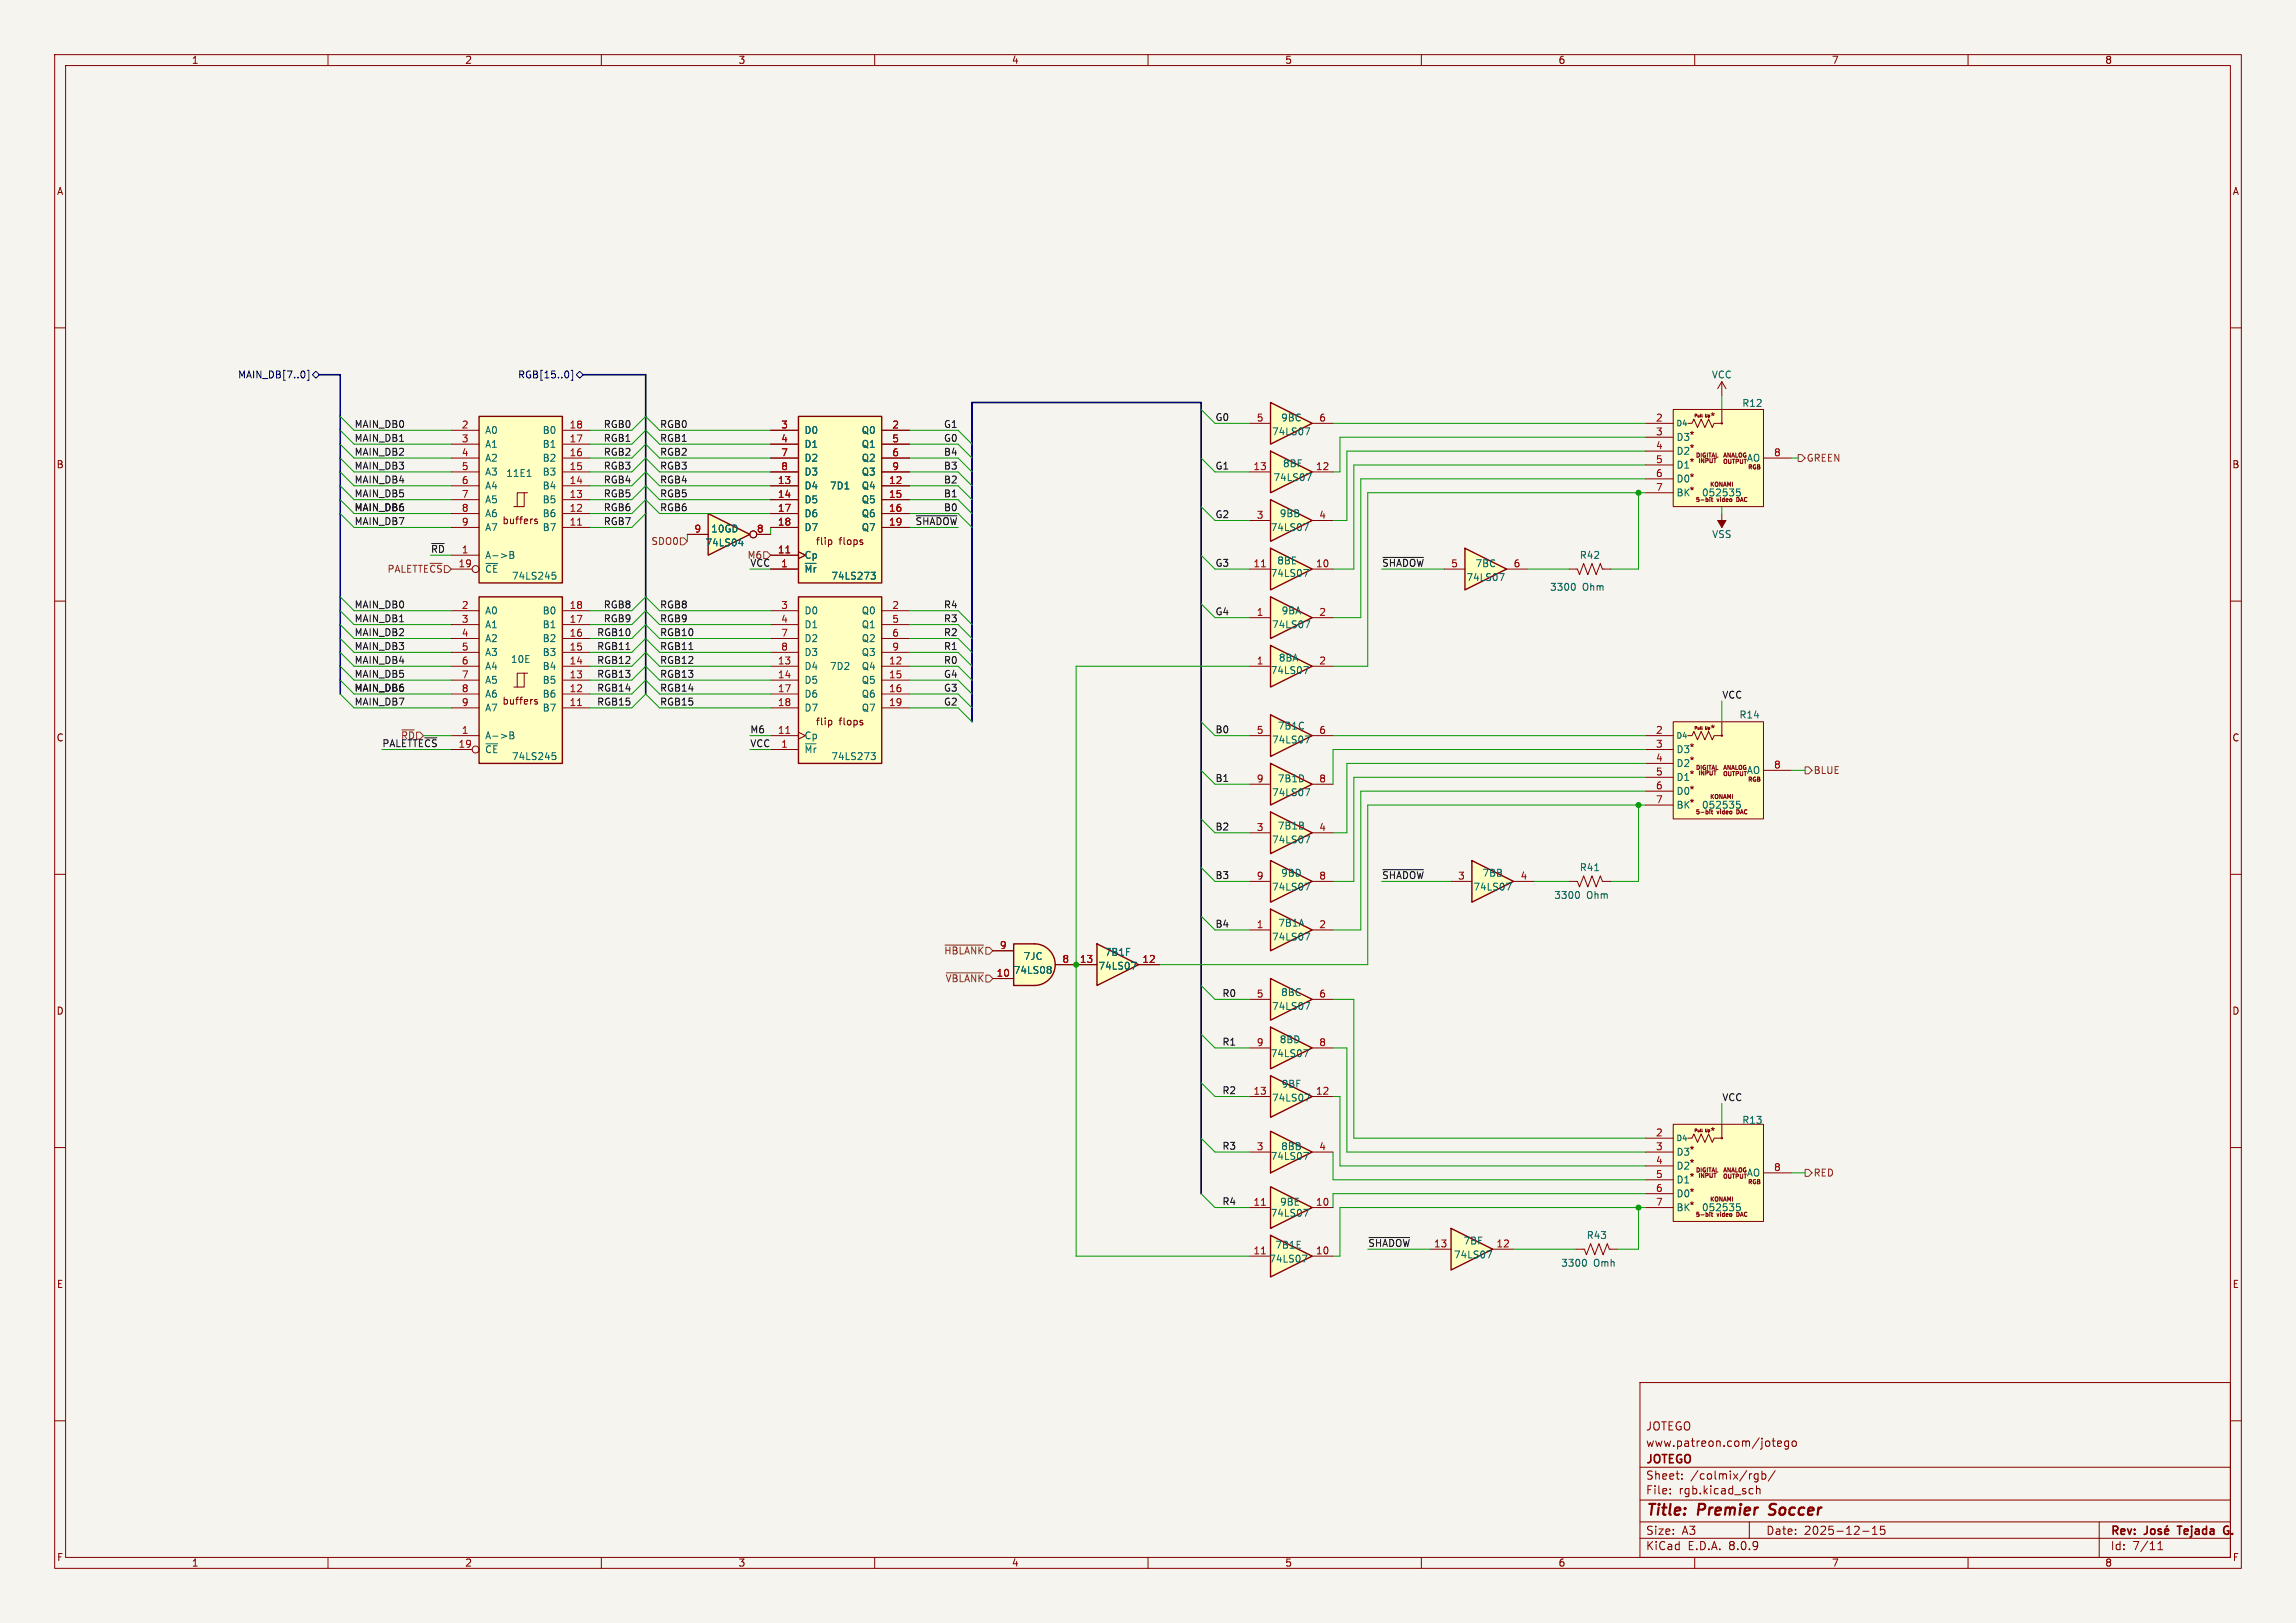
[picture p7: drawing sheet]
<svg xmlns="http://www.w3.org/2000/svg" width="420mm" height="297mm" viewBox="0 0 420 297" stroke-linecap="round" stroke-linejoin="round" font-family="sans-serif">
<defs><g id="words">
<g font-size="2.8" fill="#840000">
<text x="301" y="277.9">Title:</text>
<text x="310.6" y="277.9">Premier</text>
<text x="324.5" y="277.9">Soccer</text>
</g>
<g font-size="2.1" fill="#840000">
<text x="301" y="262">JOTEGO</text>
<text x="301" y="268.2">JOTEGO</text>
<text x="301" y="265">www.patreon.com/jotego</text>
<text x="301" y="273.7">File:</text>
<text x="301" y="271">Sheet:</text>
<text x="307.1" y="273.7">rgb.kicad_sch</text>
<text x="309.2" y="271">/colmix/rgb/</text>
<text x="301" y="281.1">Size:</text>
<text x="307.6" y="281.1">A3</text>
<text x="323" y="281.1">Date:</text>
<text x="330" y="281.1">2025-12-15</text>
<text x="386" y="281.3">Rev:</text>
<text x="399.1" y="281.3">Tejada</text>
<text x="408.1" y="281.3">G.</text>
<text x="301" y="283.9">KiCad</text>
<text x="308.7" y="283.9">E.D.A.</text>
<text x="316.3" y="283.9">8.0.9</text>
<text x="386" y="283.9">Id:</text>
<text x="390.1" y="283.9">7/11</text>
</g>
<g font-size="1.8" fill="#840000">
<text x="35" y="11.9">1</text>
<text x="85" y="11.9">2</text>
<text x="135" y="11.9">3</text>
<text x="185" y="11.9">4</text>
<text x="235" y="11.9">5</text>
<text x="285" y="11.9">6</text>
<text x="335" y="11.9">7</text>
<text x="385" y="11.9">8</text>
<text x="10.3" y="35.9">A</text>
<text x="408.3" y="35.9">A</text>
<text x="312.7" y="77.1">*</text>
<text x="10.3" y="85.9">B</text>
<text x="408.2" y="85.9">B</text>
<text x="91.8" y="96.1">buffers</text>
<text x="149.1" y="99.9">flip</text>
<text x="153.5" y="99.9">flops</text>
<text x="91.8" y="129.1">buffers</text>
<text x="10.3" y="135.9">C</text>
<text x="149.1" y="133">flip</text>
<text x="153.5" y="133">flops</text>
<text x="312.7" y="134.2">*</text>
<text x="408.2" y="135.9">C</text>
<text x="10.3" y="185.9">D</text>
<text x="408.2" y="185.9">D</text>
<text x="312.7" y="207.9">*</text>
<text x="10.3" y="235.9">E</text>
<text x="408.3" y="235.9">E</text>
<text x="10.3" y="285.9">F</text>
<text x="35" y="286.9">1</text>
<text x="85" y="286.9">2</text>
<text x="135" y="286.9">3</text>
<text x="185" y="286.9">4</text>
<text x="235" y="286.9">5</text>
<text x="285" y="286.9">6</text>
<text x="335" y="286.9">7</text>
<text x="385" y="286.9">8</text>
<text x="408.3" y="285.9">F</text>
</g>
<g font-size="1.8" fill="#000084">
<text x="43.5" y="69.4">MAIN_DB[7..0]</text>
<text x="94.7" y="69.4">RGB[15..0]</text>
</g>
<g font-size="1.8" fill="#006464">
<text x="313" y="69.4">VCC</text>
<text x="234.2" y="77.3">9BC</text>
<text x="318.6" y="74.7">R12</text>
<text x="88.6" y="79.6">A0</text>
<text x="88.6" y="82.1">A1</text>
<text x="99.2" y="82.1">B1</text>
<text x="99.2" y="79.6">B0</text>
<text x="147.1" y="79.6">D0</text>
<text x="147.1" y="82.1">D1</text>
<text x="157.5" y="79.6">Q0</text>
<text x="157.5" y="82.1">Q1</text>
<text x="232.6" y="79.9">74LS07</text>
<text x="306.6" y="80.9">D3*</text>
<text x="306.6" y="83.4">D2</text>
<text x="308.9" y="82.9">*</text>
<text x="88.6" y="84.7">A2</text>
<text x="88.6" y="87.2">A3</text>
<text x="88.6" y="89.8">A4</text>
<text x="92.5" y="87.5">11E1</text>
<text x="99.2" y="89.8">B4</text>
<text x="99.2" y="87.2">B3</text>
<text x="99.2" y="84.7">B2</text>
<text x="147.1" y="89.8">D4</text>
<text x="147.1" y="84.7">D2</text>
<text x="147.1" y="87.2">D3</text>
<text x="151.7" y="89.8">7D1</text>
<text x="157.5" y="89.8">Q4</text>
<text x="157.5" y="84.7">Q2</text>
<text x="157.5" y="87.2">Q3</text>
<text x="232.8" y="88.2">74LS07</text>
<text x="234.6" y="85.7">8BF</text>
<text x="306.6" y="86">D1</text>
<text x="306.6" y="88.5">D0*</text>
<text x="308.9" y="85.5">*</text>
<text x="319.4" y="84.7">AO</text>
<text x="88.6" y="92.3">A5</text>
<text x="88.6" y="94.8">A6</text>
<text x="99.2" y="94.8">B6</text>
<text x="99.2" y="92.3">B5</text>
<text x="147.1" y="92.3">D5</text>
<text x="147.1" y="94.8">D6</text>
<text x="157.5" y="92.3">Q5</text>
<text x="157.5" y="94.8">Q6</text>
<text x="234" y="94.8">9BB</text>
<text x="306.6" y="91">BK*</text>
<text x="311.2" y="91">052535</text>
<text x="88.6" y="97.4">A7</text>
<text x="99.2" y="97.4">B7</text>
<text x="128.9" y="100.2">74LS04</text>
<text x="130" y="97.6">10GD</text>
<text x="147.1" y="97.4">D7</text>
<text x="157.5" y="97.4">Q7</text>
<text x="232.3" y="97.4">74LS07</text>
<text x="313.1" y="98.7">VSS</text>
<text x="88.6" y="102.5">A-&gt;B</text>
<text x="88.6" y="105">~{CE}</text>
<text x="93.5" y="106.3">74LS245</text>
<text x="147.1" y="105">~{Mr}</text>
<text x="147.1" y="102.5">Cp</text>
<text x="152" y="106.3">74LS273</text>
<text x="232.3" y="105.8">74LS07</text>
<text x="233.5" y="103.5">8BE</text>
<text x="268.1" y="106.5">74LS07</text>
<text x="269.8" y="104">7BC</text>
<text x="288.9" y="102.5">R42</text>
<text x="88.6" y="112.6">A0</text>
<text x="99.2" y="112.6">B0</text>
<text x="147.1" y="112.6">D0</text>
<text x="157.5" y="112.6">Q0</text>
<text x="234.3" y="112.6">9BA</text>
<text x="283.5" y="108.3">3300</text>
<text x="289.5" y="108.3">Ohm</text>
<text x="88.6" y="115.2">A1</text>
<text x="88.6" y="117.7">A2</text>
<text x="99.2" y="117.7">B2</text>
<text x="99.2" y="115.2">B1</text>
<text x="147.1" y="115.2">D1</text>
<text x="147.1" y="117.7">D2</text>
<text x="157.5" y="115.2">Q1</text>
<text x="157.5" y="117.7">Q2</text>
<text x="232.6" y="115.2">74LS07</text>
<text x="88.6" y="120.2">A3</text>
<text x="88.6" y="122.8">A4</text>
<text x="88.6" y="125.3">A5</text>
<text x="93.4" y="121.5">10E</text>
<text x="99.2" y="125.3">B5</text>
<text x="99.2" y="122.8">B4</text>
<text x="99.2" y="120.2">B3</text>
<text x="147.1" y="122.8">D4</text>
<text x="147.1" y="125.3">D5</text>
<text x="147.1" y="120.2">D3</text>
<text x="151.7" y="122.8">7D2</text>
<text x="157.5" y="122.8">Q4</text>
<text x="157.5" y="125.3">Q5</text>
<text x="157.5" y="120.2">Q3</text>
<text x="232.3" y="123.5">74LS07</text>
<text x="233.8" y="121.3">8BA</text>
<text x="88.6" y="127.9">A6</text>
<text x="88.6" y="130.4">A7</text>
<text x="99.2" y="130.4">B7</text>
<text x="99.2" y="127.9">B6</text>
<text x="147.1" y="127.9">D6</text>
<text x="147.1" y="130.4">D7</text>
<text x="157.5" y="127.9">Q6</text>
<text x="157.5" y="130.4">Q7</text>
<text x="318.1" y="131.7">R14</text>
<text x="88.6" y="135.5">A-&gt;B</text>
<text x="147.1" y="135.5">Cp</text>
<text x="232.6" y="136.2">74LS07</text>
<text x="233.6" y="133.7">7B1C</text>
<text x="88.6" y="138">~{CE}</text>
<text x="93.5" y="139.3">74LS245</text>
<text x="147.1" y="138">~{Mr}</text>
<text x="152" y="139.3">74LS273</text>
<text x="233.6" y="143.4">7B1D</text>
<text x="306.6" y="138">D3*</text>
<text x="306.6" y="140.6">D2</text>
<text x="306.6" y="143.1">D1</text>
<text x="308.9" y="142.6">*</text>
<text x="308.9" y="140.1">*</text>
<text x="319.4" y="141.8">AO</text>
<text x="232.6" y="145.9">74LS07</text>
<text x="306.6" y="145.6">D0*</text>
<text x="306.6" y="148.2">BK*</text>
<text x="311.2" y="148.2">052535</text>
<text x="232.6" y="154.5">74LS07</text>
<text x="233.6" y="152">7B1B</text>
<text x="234.2" y="160.6">9BD</text>
<text x="271.1" y="160.6">7BB</text>
<text x="288.9" y="159.6">R41</text>
<text x="232.6" y="163.2">74LS07</text>
<text x="269.4" y="163.2">74LS07</text>
<text x="284.2" y="164.7">3300</text>
<text x="290.2" y="164.7">Ohm</text>
<text x="232.6" y="172.3">74LS07</text>
<text x="233.7" y="169.8">7B1A</text>
<text x="185.3" y="178.4">74LS08</text>
<text x="187.2" y="175.9">7JC</text>
<text x="200.8" y="177.6">74LS07</text>
<text x="202" y="175.1">7B1F</text>
<text x="232.6" y="185">74LS07</text>
<text x="234.2" y="182.5">8BC</text>
<text x="234" y="191.1">8BD</text>
<text x="232.3" y="193.6">74LS07</text>
<text x="232.6" y="201.8">74LS07</text>
<text x="234.3" y="199.2">9BF</text>
<text x="318.6" y="205.8">R13</text>
<text x="232.3" y="212.4">74LS07</text>
<text x="234.2" y="210.7">8BB</text>
<text x="306.6" y="211.7">D3*</text>
<text x="306.6" y="214.2">D2</text>
<text x="308.9" y="213.7">*</text>
<text x="319.4" y="215.5">AO</text>
<text x="234.1" y="220.8">9BE</text>
<text x="306.6" y="216.8">D1</text>
<text x="306.6" y="219.3">D0*</text>
<text x="306.6" y="221.8">BK*</text>
<text x="308.9" y="216.3">*</text>
<text x="311.2" y="221.8">052535</text>
<text x="232.3" y="222.9">74LS07</text>
<text x="267.6" y="227.9">7BF</text>
<text x="290.2" y="226.9">R43</text>
<text x="232.1" y="231.2">74LS07</text>
<text x="233.2" y="228.7">7B1E</text>
<text x="265.9" y="230.5">74LS07</text>
<text x="285.5" y="232">3300</text>
<text x="291.5" y="232">Omh</text>
</g>
<g font-size="1.8" fill="#0f0f0f">
<text x="222.2" y="77.1">G0</text>
<text x="64.8" y="83.5">MAIN_DB2</text>
<text x="64.8" y="78.4">MAIN_DB0</text>
<text x="64.8" y="80.9">MAIN_DB1</text>
<text x="110.3" y="78.4">RGB0</text>
<text x="110.3" y="83.5">RGB2</text>
<text x="110.3" y="80.9">RGB1</text>
<text x="120.6" y="83.5">RGB2</text>
<text x="120.6" y="80.9">RGB1</text>
<text x="120.6" y="78.4">RGB0</text>
<text x="172.6" y="83.5">B4</text>
<text x="172.6" y="78.4">G1</text>
<text x="172.6" y="80.9">G0</text>
<text x="64.8" y="86">MAIN_DB3</text>
<text x="64.8" y="88.6">MAIN_DB4</text>
<text x="110.3" y="88.6">RGB4</text>
<text x="110.3" y="86">RGB3</text>
<text x="120.6" y="86">RGB3</text>
<text x="120.6" y="88.6">RGB4</text>
<text x="172.6" y="86">B3</text>
<text x="172.6" y="88.6">B2</text>
<text x="222.2" y="86">G1</text>
<text x="64.8" y="91.1">MAIN_DB5</text>
<text x="64.8" y="93.6">MAIN_DB6</text>
<text x="110.3" y="91.1">RGB5</text>
<text x="110.3" y="93.6">RGB6</text>
<text x="120.6" y="91.1">RGB5</text>
<text x="120.6" y="93.6">RGB6</text>
<text x="172.6" y="93.6">B0</text>
<text x="172.6" y="91.1">B1</text>
<text x="222.2" y="94.9">G2</text>
<text x="64.8" y="96.2">MAIN_DB7</text>
<text x="78.7" y="101.3">~{RD} 1</text>
<text x="110.3" y="96.2">RGB7</text>
<text x="167.4" y="96.2">~{SHADOW}</text>
<text x="136.6" y="102.5">M6</text>
<text x="137.2" y="103.8">VCC</text>
<text x="222.2" y="103.8">G3</text>
<text x="252.7" y="103.8">~{SHADOW}</text>
<text x="64.8" y="111.4">MAIN_DB0</text>
<text x="64.8" y="114">MAIN_DB1</text>
<text x="110.3" y="111.4">RGB8</text>
<text x="110.3" y="114">RGB9</text>
<text x="120.6" y="111.4">RGB8</text>
<text x="120.6" y="114">RGB9</text>
<text x="172.6" y="111.4">R4</text>
<text x="172.6" y="114">R3</text>
<text x="222.2" y="112.7">G4</text>
<text x="64.8" y="119">MAIN_DB3</text>
<text x="64.8" y="116.5">MAIN_DB2</text>
<text x="109.1" y="116.5">RGB10</text>
<text x="109.1" y="119">RGB11</text>
<text x="120.6" y="119">RGB11</text>
<text x="120.6" y="116.5">RGB10</text>
<text x="172.6" y="116.5">R2</text>
<text x="172.6" y="119">R1</text>
<text x="64.8" y="121.6">MAIN_DB4</text>
<text x="64.8" y="124.1">MAIN_DB5</text>
<text x="109.1" y="121.6">RGB12</text>
<text x="109.1" y="124.1">RGB13</text>
<text x="120.6" y="124.1">RGB13</text>
<text x="120.6" y="121.6">RGB12</text>
<text x="172.6" y="124.1">G4</text>
<text x="172.6" y="121.6">R0</text>
<text x="64.8" y="129.2">MAIN_DB7</text>
<text x="64.8" y="126.7">MAIN_DB6</text>
<text x="109.1" y="129.2">RGB15</text>
<text x="109.1" y="126.7">RGB14</text>
<text x="120.6" y="126.7">RGB14</text>
<text x="120.6" y="129.2">RGB15</text>
<text x="172.6" y="126.7">G3</text>
<text x="172.6" y="129.2">G2</text>
<text x="315" y="127.9">VCC</text>
<text x="69.8" y="136.8">PALETTE~{CS}</text>
<text x="73.3" y="135.5">~{RD}</text>
<text x="137.2" y="136.8">VCC</text>
<text x="137.2" y="134.3">M6</text>
<text x="222.2" y="134.3">B0</text>
<text x="222.2" y="143.2">B1</text>
<text x="222.2" y="152.1">B2</text>
<text x="222.2" y="160.9">B3</text>
<text x="252.7" y="160.9">~{SHADOW}</text>
<text x="222.2" y="169.8">B4</text>
<text x="223.5" y="182.5">R0</text>
<text x="223.5" y="191.4">R1</text>
<text x="223.5" y="200.3">R2</text>
<text x="315" y="201.6">VCC</text>
<text x="223.5" y="210.5">R3</text>
<text x="223.5" y="220.6">R4</text>
<text x="250.2" y="228.3">~{SHADOW}</text>
</g>
<g font-size="1.8" fill="#a90000">
<text x="229.8" y="77.2">5</text>
<text x="241.2" y="77.2">6</text>
<text x="302.8" y="77.2">2</text>
<text x="84.4" y="78.5">2</text>
<text x="84.4" y="81">3</text>
<text x="84.4" y="83.6">4</text>
<text x="104.1" y="83.6">16</text>
<text x="104.1" y="81">17</text>
<text x="104.1" y="78.5">18</text>
<text x="142.8" y="78.5">3</text>
<text x="142.8" y="81">4</text>
<text x="142.8" y="83.6">7</text>
<text x="163.1" y="78.5">2</text>
<text x="163.1" y="81">5</text>
<text x="163.1" y="83.6">6</text>
<text x="302.8" y="79.8">3</text>
<text x="302.8" y="82.3">4</text>
<text x="324.4" y="83.6">8</text>
<text x="84.4" y="86.1">5</text>
<text x="84.4" y="88.6">6</text>
<text x="104.1" y="88.6">14</text>
<text x="104.1" y="86.1">15</text>
<text x="142.2" y="88.6">13</text>
<text x="142.8" y="86.1">8</text>
<text x="162.5" y="88.6">12</text>
<text x="163.1" y="86.1">9</text>
<text x="229.2" y="86.1">13</text>
<text x="240.6" y="86.1">12</text>
<text x="302.8" y="84.8">5</text>
<text x="302.8" y="87.4">6</text>
<text x="302.8" y="89.9">7</text>
<text x="84.4" y="91.2">7</text>
<text x="84.4" y="93.7">8</text>
<text x="104.1" y="93.7">12</text>
<text x="104.1" y="91.2">13</text>
<text x="142.2" y="91.2">14</text>
<text x="142.2" y="93.7">17</text>
<text x="162.5" y="91.2">15</text>
<text x="162.5" y="93.7">16</text>
<text x="229.8" y="95">3</text>
<text x="241.2" y="95">4</text>
<text x="84.4" y="96.3">9</text>
<text x="104.1" y="96.3">11</text>
<text x="126.9" y="97.5">9</text>
<text x="138.4" y="97.5">8</text>
<text x="142.2" y="101.3">11</text>
<text x="142.2" y="96.3">18</text>
<text x="162.5" y="96.3">19</text>
<text x="83.8" y="103.9">19</text>
<text x="142.8" y="103.9">1</text>
<text x="229.2" y="103.9">11</text>
<text x="240.6" y="103.9">10</text>
<text x="265.4" y="103.9">5</text>
<text x="276.8" y="103.9">6</text>
<text x="84.4" y="111.5">2</text>
<text x="104.1" y="111.5">18</text>
<text x="142.8" y="111.5">3</text>
<text x="163.1" y="111.5">2</text>
<text x="229.8" y="112.8">1</text>
<text x="241.2" y="112.8">2</text>
<text x="84.4" y="114">3</text>
<text x="84.4" y="116.6">4</text>
<text x="84.4" y="119.1">5</text>
<text x="104.1" y="119.1">15</text>
<text x="104.1" y="116.6">16</text>
<text x="104.1" y="114">17</text>
<text x="142.8" y="114">4</text>
<text x="142.8" y="116.6">7</text>
<text x="142.8" y="119.1">8</text>
<text x="163.1" y="114">5</text>
<text x="163.1" y="116.6">6</text>
<text x="163.1" y="119.1">9</text>
<text x="84.4" y="121.7">6</text>
<text x="84.4" y="124.2">7</text>
<text x="104.1" y="124.2">13</text>
<text x="104.1" y="121.7">14</text>
<text x="142.2" y="121.7">13</text>
<text x="142.2" y="124.2">14</text>
<text x="162.5" y="121.7">12</text>
<text x="162.5" y="124.2">15</text>
<text x="229.8" y="121.7">1</text>
<text x="241.2" y="121.7">2</text>
<text x="84.4" y="126.7">8</text>
<text x="84.4" y="129.3">9</text>
<text x="104.1" y="129.3">11</text>
<text x="104.1" y="126.7">12</text>
<text x="142.2" y="126.7">17</text>
<text x="142.2" y="129.3">18</text>
<text x="162.5" y="126.7">16</text>
<text x="162.5" y="129.3">19</text>
<text x="83.8" y="136.9">19</text>
<text x="84.4" y="134.4">1</text>
<text x="142.2" y="134.4">11</text>
<text x="142.8" y="136.9">1</text>
<text x="229.8" y="134.4">5</text>
<text x="241.2" y="134.4">6</text>
<text x="302.8" y="134.4">2</text>
<text x="302.8" y="136.9">3</text>
<text x="229.8" y="143.3">9</text>
<text x="241.2" y="143.3">8</text>
<text x="302.8" y="139.4">4</text>
<text x="302.8" y="142">5</text>
<text x="324.4" y="140.7">8</text>
<text x="302.8" y="144.5">6</text>
<text x="302.8" y="147.1">7</text>
<text x="229.8" y="152.1">3</text>
<text x="241.2" y="152.1">4</text>
<text x="229.8" y="161">9</text>
<text x="241.2" y="161">8</text>
<text x="266.6" y="161">3</text>
<text x="278.1" y="161">4</text>
<text x="182.8" y="173.7">9</text>
<text x="229.8" y="169.9">1</text>
<text x="241.2" y="169.9">2</text>
<text x="182.2" y="178.8">10</text>
<text x="194.2" y="176.3">8</text>
<text x="197.4" y="176.3">13</text>
<text x="208.9" y="176.3">12</text>
<text x="229.8" y="182.6">5</text>
<text x="241.2" y="182.6">6</text>
<text x="229.8" y="191.5">9</text>
<text x="241.2" y="191.5">8</text>
<text x="229.2" y="200.4">13</text>
<text x="240.6" y="200.4">12</text>
<text x="302.8" y="208">2</text>
<text x="229.8" y="210.6">3</text>
<text x="241.2" y="210.6">4</text>
<text x="302.8" y="210.6">3</text>
<text x="302.8" y="213.1">4</text>
<text x="302.8" y="215.6">5</text>
<text x="324.4" y="214.4">8</text>
<text x="229.2" y="220.7">11</text>
<text x="240.6" y="220.7">10</text>
<text x="302.8" y="218.2">6</text>
<text x="302.8" y="220.7">7</text>
<text x="229.2" y="229.6">11</text>
<text x="240.6" y="229.6">10</text>
<text x="262.2" y="228.3">13</text>
<text x="273.6" y="228.3">12</text>
</g>
<g font-size="1.8" fill="#725600">
<text x="330.4" y="84.7">GREEN</text>
<text x="119" y="99.9">SDO0</text>
<text x="70.8" y="105">PALETTE~{CS}</text>
<text x="331.7" y="141.8">BLUE</text>
<text x="172.6" y="174.9">~{HBLANK}</text>
<text x="172.9" y="179.9">~{VBLANK}</text>
<text x="331.7" y="215.5">RED</text>
</g>
<g font-size="1.4" fill="#006464">
<text x="306.6" y="78.2">D4</text>
<text x="306.6" y="135.4">D4</text>
<text x="306.6" y="209">D4</text>
</g>
<g font-size="1.1" fill="#840000">
<text x="310.2" y="83.8">DIGITAL</text>
<text x="315.2" y="83.8">ANALOG</text>
<text x="310.7" y="84.9">INPUT</text>
<text x="315.1" y="85">OUTPUT</text>
<text x="319.7" y="86">RGB</text>
<text x="310.2" y="92">5-bit</text>
<text x="314" y="92">video</text>
<text x="317.7" y="92">DAC</text>
<text x="310.2" y="141">DIGITAL</text>
<text x="310.7" y="142">INPUT</text>
<text x="315.1" y="142.1">OUTPUT</text>
<text x="315.2" y="141">ANALOG</text>
<text x="319.7" y="143.1">RGB</text>
<text x="310.2" y="149.1">5-bit</text>
<text x="314" y="149.1">video</text>
<text x="317.7" y="149.1">DAC</text>
<text x="310.2" y="214.6">DIGITAL</text>
<text x="310.7" y="215.7">INPUT</text>
<text x="315.1" y="215.8">OUTPUT</text>
<text x="315.2" y="214.6">ANALOG</text>
<text x="319.7" y="216.8">RGB</text>
<text x="310.2" y="222.8">5-bit</text>
<text x="314" y="222.8">video</text>
<text x="317.7" y="222.8">DAC</text>
</g>
<g font-size="1.1" fill="#006464">
<text x="312.8" y="89.2">KONAMI</text>
<text x="312.8" y="146.3">KONAMI</text>
<text x="312.8" y="220">KONAMI</text>
</g>
<g font-size=".7" fill="#840000">
<text x="309.9" y="76.4">Pull</text>
<text x="311.9" y="76.4">Up</text>
<text x="309.9" y="133.6">Pull</text>
<text x="311.9" y="133.6">Up</text>
<text x="309.9" y="207.2">Pull</text>
<text x="311.9" y="207.2">Up</text>
</g>
</g></defs>
<path d="M0 0h420v297h-420z" fill="#f5f4ef" stroke="#f5f4ef" stroke-width=".18"/>
<g fill="none" stroke="#840000" stroke-width=".18">
<path d="M10 10h400v277h-400zM12 12h396v273h-396zM60 10v2M110 10v2M160 10v2M210 10v2M260 10v2M310 10v2M360 10v2M10 60h2M408 60h2M10 110h2"/>
<path d="M408 110h2M10 160h2M408 160h2M10 210h2M408 210h2M300 253h108v32h-108zM10 260h2M300 278.5h108M300 274.5h108M300 268.5h108M305.5 273.2v.2M305.5 272.5v.1"/>
<path d="M307.7 270.5v.2M307.7 269.8v.1M320 278.5v3M320.5 272.4l.2 .1M320.7 273.3l-.2 .1M321.3 271.9v1.5M321.3 272.5l.2-.1 .4 .1v.9M321.6 269.7v1.2l-.3 .3-.4-.1M321.6 269.8l-.4-.1-.3 .3v.4l.1 .2h.6M322.3 269.8l.4-.1 .3 .3v.4l-.1 .2h-.6M322.3 269.2v1.5M324.2 263.7h.5"/>
<path d="M324.6 264.7h.1M324.7 269.1l-1.3 1.9M325.2 264.2l.7-.2-.1-.2-.4-.1-.2 .2v.7h.6M327.2 263.8l-.5-.1-.3 .3v.4l.2 .2h.6M327.2 263.7v1.2l-.3 .3-.4-.1M327.9 263.8l.2-.1 .4 .1 .1 .6-.2 .2-.3 .1-.2-.2zM342.5 279.7l.4-.4v1.5M344.7 279.3h-.7l-.1 .7 .3-.1h.5l.1 .2-.1 .5-.2 .2-.6-.2M384 278.5v6.5M408 260h2M60 285v2M110 285v2"/>
<path d="M160 285v2M210 285v2M260 285v2M300 281.5h108M310 285v2M340.7 280.2h1.2M342.5 280.8h.9M360 285v2M394.7 283.6h.9M394.7 282.5l.5-.4v1.5"/>
</g>
<path d="M392.8 279.3v1.1a.48 .48 0 0 1-.6 .4M393.5 279.9l.4-.1 .3 .3v.4l-.3 .3-.4-.1-.1-.2v-.4zM395.3 279.9l-.3-.1-.2 .2v.2l.5 .2v.3h-.5M396.5 279.2l-.2 .2M398.3 279.3h.8M407.5 279.3a.75 .75 0 0 0-.7 .7 .75 .75 0 0 0 .6 .8l.2-.1M396 280.3l.7-.2-.1-.2-.4-.1-.2 .2v.7h.6M407.4 280.1h.3" fill="none" stroke="#840000" stroke-width=".3"/>
<path d="M323.5 277.1l.3 .1M323.8 275.4l-.1 .2 .1 .4" fill="none" stroke="#840000" stroke-width=".4"/>
<path d="M232.4 118.1l7.6 3.8-7.6 3.8z" fill="#ffffc2"/>
<path d="M232.4 118.1l7.6 3.8-7.6 3.8z" fill="none" stroke="#840000" stroke-width=".25"/>
<path d="M228.6 121.9h3.8M240 121.9h3.8" fill="none" stroke="#840000" stroke-width=".18"/>
<path d="M238.5 122h.8l-.5 1.3" fill="none" stroke="#006464" stroke-width=".18"/>
<path d="M200.7 172.7l7.6 3.8-7.6 3.8z" fill="#ffffc2"/>
<path d="M200.7 172.7l7.6 3.8-7.6 3.8z" fill="none" stroke="#840000" stroke-width=".25"/>
<path d="M196.8 176.5h3.9M208.3 176.5h3.8" fill="none" stroke="#840000" stroke-width=".18"/>
<path d="M207 176.1h.8l-.5 1.3" fill="none" stroke="#006464" stroke-width=".18"/>
<path d="M232.4 166.4l7.6 3.8-7.6 3.8z" fill="#ffffc2"/>
<path d="M232.4 166.4l7.6 3.8-7.6 3.8z" fill="none" stroke="#840000" stroke-width=".25"/>
<path d="M228.6 170.2h3.8M240 170.2h3.8" fill="none" stroke="#840000" stroke-width=".18"/>
<path d="M238.7 170.8h.9l-.6 1.2" fill="none" stroke="#006464" stroke-width=".18"/>
<path d="M232.4 179.1l7.6 3.8-7.6 3.8z" fill="#ffffc2"/>
<path d="M232.4 179.1l7.6 3.8-7.6 3.8z" fill="none" stroke="#840000" stroke-width=".25"/>
<path d="M228.6 182.9h3.8M240 182.9h3.8" fill="none" stroke="#840000" stroke-width=".18"/>
<path d="M238.7 183.5h.9l-.6 1.2" fill="none" stroke="#006464" stroke-width=".18"/>
<path d="M306.1 132.1h16.5v17.8h-16.5z" fill="#ffffc2"/>
<g fill="none" stroke="#840000" stroke-width=".18">
<path d="M301 134.6h5.1M301 137.2h5.1M301 139.7h5.1M306.1 132.1h16.5v17.8h-16.5zM308.7 134.6h.8l.4-.7 .6 1.5 .7-1.5 .7 1.5 .6-1.5 .7 1.5 .4-.8h1.2M311.3 132.9l.1 .6M315 132.1v2.5M301 142.2h5.1M301 144.8h5.1M301 147.3h5.1M312.8 148.4v.5M313.1 148.8l.2 .1"/>
<path d="M322.6 141h5.1"/>
<circle cx="315" cy="134.6" r=".13"/>
</g>
<path d="M318.3 146.6h-.6l-.1 .6 .2-.1 .4 .1 .1 .2v.4l-.2 .1-.5-.1" fill="none" stroke="#006464" stroke-width=".18"/>
<path d="M306.1 74.9h16.5v17.8h-16.5z" fill="#ffffc2"/>
<g fill="none" stroke="#840000" stroke-width=".18">
<path d="M301 77.5h5.1M306.1 74.9h16.5v17.8h-16.5zM308.7 77.5h.8l.4-.8 .6 1.5 .7-1.5 .7 1.5 .6-1.5 .7 1.5 .4-.7h1.2M311.3 75.8l.1 .5M315 69.9v2.5M315 74.9v2.6M315 69.9l-.8 1.2M315 69.9l.7 1.2M301 80h5.1M301 82.6h5.1M301 85.1h5.1M301 87.6h5.1"/>
<path d="M301 90.2h5.1M312.8 91.3v.5M313.1 91.7l.2 .1M315 94v2.5M322.6 83.8h5.1M287 161.3h1.5l.4 1 .8-2 .7 2 .8-2 .8 2 .7-2 .4 1h1.5"/>
<circle cx="315" cy="77.5" r=".13"/>
</g>
<path d="M318.3 89.5h-.6l-.1 .6 .2-.1h.4l.1 .2v.4l-.2 .1-.5-.1M291.7 159.3h.7M288.6 163.1a.79 .79 0 0 1 0 1.3" fill="none" stroke="#006464" stroke-width=".18"/>
<path d="M314.2 95.3h1.5l-.7 1.2z" fill="#840000" stroke="#840000" stroke-width=".18"/>
<path d="M232.4 91.4l7.6 3.9-7.6 3.8z" fill="#ffffc2"/>
<path d="M232.4 91.4l7.6 3.9-7.6 3.8z" fill="none" stroke="#840000" stroke-width=".25"/>
<path d="M228.6 95.3h3.8M240 95.3h3.8" fill="none" stroke="#840000" stroke-width=".18"/>
<path d="M238.5 95.8h.8l-.5 1.3" fill="none" stroke="#006464" stroke-width=".18"/>
<path d="M269.2 157.5l7.7 3.8-7.7 3.8z" fill="#ffffc2"/>
<path d="M269.2 157.5l7.7 3.8-7.7 3.8z" fill="none" stroke="#840000" stroke-width=".25"/>
<path d="M265.4 161.3h3.8M276.9 161.3h3.8" fill="none" stroke="#840000" stroke-width=".18"/>
<path d="M275.6 161.6h.8l-.5 1.3" fill="none" stroke="#006464" stroke-width=".18"/>
<path d="M232.4 73.7l7.6 3.8-7.6 3.8z" fill="#ffffc2"/>
<path d="M232.4 73.7l7.6 3.8-7.6 3.8z" fill="none" stroke="#840000" stroke-width=".25"/>
<path d="M228.6 77.5h3.8M240 77.5h3.8" fill="none" stroke="#840000" stroke-width=".18"/>
<path d="M238.7 78.3h.9l-.6 1.3" fill="none" stroke="#006464" stroke-width=".18"/>
<path d="M232.4 82.6l7.6 3.8-7.6 3.8z" fill="#ffffc2"/>
<path d="M232.4 82.6l7.6 3.8-7.6 3.8z" fill="none" stroke="#840000" stroke-width=".25"/>
<path d="M228.6 86.4h3.8M240 86.4h3.8" fill="none" stroke="#840000" stroke-width=".18"/>
<path d="M239 86.7h.8l-.5 1.3" fill="none" stroke="#006464" stroke-width=".18"/>
<path d="M146 109.2h15.3v30.5h-15.3z" fill="#ffffc2"/>
<path d="M146 109.2h15.3v30.5h-15.3z" fill="none" stroke="#840000" stroke-width=".25"/>
<g fill="none" stroke="#840000" stroke-width=".18">
<path d="M141 111.8h5M141 114.3h5M141 116.8h5M141 119.4h5M161.3 111.8h5.1M161.3 114.3h5.1M161.3 116.8h5.1M161.3 119.4h5.1M141 137.2h5M141 134.6h5M141 121.9h5M141 124.5h5"/>
<path d="M141 127h5M141 129.5h5M146 134l1.3 .6-1.3 .7M151.9 131.8l.3 .3v.3l-.3 .3M157.7 132.2l.1 .2-.1 .3M157.7 131.8l.1 .1M161.3 121.9h5.1M161.3 124.5h5.1M161.3 127h5.1M161.3 129.5h5.1"/>
</g>
<path d="M143.8 134.2h.7" fill="none" stroke="#a90000" stroke-width=".18"/>
<path d="M159.3 137.7h.8l-.4 .5 .4 .1v.5l-.2 .2h-.4" fill="none" stroke="#006464" stroke-width=".18"/>
<path d="M232.4 100.3l7.6 3.8-7.6 3.9z" fill="#ffffc2"/>
<path d="M232.4 100.3l7.6 3.8-7.6 3.9z" fill="none" stroke="#840000" stroke-width=".25"/>
<path d="M228.6 104.1h3.8M240 104.1h3.8" fill="none" stroke="#840000" stroke-width=".18"/>
<path d="M230.7 103.7h.8" fill="none" stroke="#a90000" stroke-width=".18"/>
<path d="M238.5 104.2h.8l-.5 1.3" fill="none" stroke="#006464" stroke-width=".18"/>
<path d="M232.4 130.8l7.6 3.8-7.6 3.8z" fill="#ffffc2"/>
<path d="M232.4 130.8l7.6 3.8-7.6 3.8z" fill="none" stroke="#840000" stroke-width=".25"/>
<path d="M228.6 134.6h3.8M240 134.6h3.8" fill="none" stroke="#840000" stroke-width=".18"/>
<path d="M238.7 134.7h.9l-.6 1.3" fill="none" stroke="#006464" stroke-width=".18"/>
<path d="M232.4 109.2l7.6 3.8-7.6 3.8z" fill="#ffffc2"/>
<path d="M232.4 109.2l7.6 3.8-7.6 3.8z" fill="none" stroke="#840000" stroke-width=".25"/>
<path d="M228.6 113h3.8M240 113h3.8" fill="none" stroke="#840000" stroke-width=".18"/>
<path d="M238.7 113.6h.9l-.6 1.3" fill="none" stroke="#006464" stroke-width=".18"/>
<path d="M232.4 188l7.6 3.8-7.6 3.8z" fill="#ffffc2"/>
<path d="M232.4 188l7.6 3.8-7.6 3.8z" fill="none" stroke="#840000" stroke-width=".25"/>
<path d="M228.6 191.8h3.8M240 191.8h3.8" fill="none" stroke="#840000" stroke-width=".18"/>
<path d="M238.5 192.1h.8l-.5 1.3" fill="none" stroke="#006464" stroke-width=".18"/>
<path d="M232.4 196.9l7.6 3.8-7.6 3.8z" fill="#ffffc2"/>
<path d="M232.4 196.9l7.6 3.8-7.6 3.8z" fill="none" stroke="#840000" stroke-width=".25"/>
<path d="M287 104.1h1.5l.4 1.1 .8-2.1 .7 2.1 .8-2.1 .8 2.1 .7-2.1 .4 1h1.5M228.6 200.7h3.8M240 200.7h3.8" fill="none" stroke="#840000" stroke-width=".18"/>
<path d="M287.8 106.8a.79 .79 0 0 1 0 1.2M238.7 200.2h.9l-.6 1.3" fill="none" stroke="#006464" stroke-width=".18"/>
<path d="M268 100.3l7.6 3.8-7.6 3.9z" fill="#ffffc2"/>
<path d="M268 100.3l7.6 3.8-7.6 3.9z" fill="none" stroke="#840000" stroke-width=".25"/>
<path d="M264.2 104.1h3.8M275.6 104.1h3.8" fill="none" stroke="#840000" stroke-width=".18"/>
<path d="M274.3 105h.8l-.5 1.2" fill="none" stroke="#006464" stroke-width=".18"/>
<path d="M87.6 76.2h15.3v30.5h-15.3z" fill="#ffffc2"/>
<g fill="none" stroke="#840000" stroke-width=".18">
<path d="M82.5 78.7h5.1M102.9 78.7h5M82.5 96.5h5.1M82.5 94h5.1M82.5 91.4h5.1M82.5 88.9h5.1M82.5 86.4h5.1M82.5 83.8h5.1M82.5 81.3h5.1M95.9 90.2h-1.3v2.5M96.5 90.2h-.6v2.5h-1.9M98.3 95h-.3l-.2 .2 .1 .1 .4 .2v.3h-.5"/>
<path d="M102.9 96.5h5M102.9 94h5M102.9 91.4h5M102.9 88.9h5M102.9 86.4h5M102.9 83.8h5M102.9 81.3h5M82.5 101.6h5.1M82.5 104.1h3.9"/>
<circle cx="87" cy="104.1" r=".63"/>
</g>
<path d="M87.6 76.2h15.3v30.5h-15.3z" fill="none" stroke="#840000" stroke-width=".25"/>
<path d="M96.4 87.2h.7M93.3 100.9h.4l.2 .3-.2 .3 .2 .1 .1 .3-.2 .3h-.5zM93.3 101.5h.4M101 104.7h.6M101.1 105.2h.3l.3 .2-.1 .5-.5 .1" fill="none" stroke="#006464" stroke-width=".18"/>
<path d="M105.7 96.1h.7" fill="none" stroke="#a90000" stroke-width=".18"/>
<path d="M232.4 217.2l7.6 3.8-7.6 3.8z" fill="#ffffc2"/>
<path d="M232.4 217.2l7.6 3.8-7.6 3.8z" fill="none" stroke="#840000" stroke-width=".25"/>
<path d="M228.6 221h3.8M240 221h3.8" fill="none" stroke="#840000" stroke-width=".18"/>
<path d="M230.7 220.6h.8" fill="none" stroke="#a90000" stroke-width=".18"/>
<path d="M238.5 221.3h.8l-.5 1.3" fill="none" stroke="#006464" stroke-width=".18"/>
<path d="M232.4 207l7.6 3.8-7.6 3.8z" fill="#ffffc2"/>
<path d="M232.4 207l7.6 3.8-7.6 3.8z" fill="none" stroke="#840000" stroke-width=".25"/>
<path d="M228.6 210.8h3.8M240 210.8h3.8" fill="none" stroke="#840000" stroke-width=".18"/>
<path d="M238.5 210.9h.8l-.5 1.3" fill="none" stroke="#006464" stroke-width=".18"/>
<path d="M232.4 226.1l7.6 3.8-7.6 3.8z" fill="#ffffc2"/>
<path d="M232.4 226.1l7.6 3.8-7.6 3.8z" fill="none" stroke="#840000" stroke-width=".25"/>
<path d="M228.6 229.9h3.8M240 229.9h3.8" fill="none" stroke="#840000" stroke-width=".18"/>
<path d="M230.7 229.5h.8" fill="none" stroke="#a90000" stroke-width=".18"/>
<path d="M238.2 229.7h.9l-.6 1.3" fill="none" stroke="#006464" stroke-width=".18"/>
<path d="M265.4 224.8l7.6 3.8-7.6 3.8z" fill="#ffffc2"/>
<path d="M265.4 224.8l7.6 3.8-7.6 3.8z" fill="none" stroke="#840000" stroke-width=".25"/>
<path d="M261.6 228.6h3.8M273 228.6h3.9M288.3 228.6h1.5l.4 1 .8-2 .7 2 .8-2 .7 2 .8-2 .4 1h1.5" fill="none" stroke="#840000" stroke-width=".18"/>
<path d="M272 228.9h.9l-.6 1.3M289.9 230.4a.79 .79 0 0 1 0 1.3" fill="none" stroke="#006464" stroke-width=".18"/>
<path d="M87.6 109.2h15.3v30.5h-15.3z" fill="#ffffc2"/>
<g fill="none" stroke="#840000" stroke-width=".18">
<path d="M82.5 119.4h5.1M82.5 116.8h5.1M82.5 114.3h5.1M82.5 111.8h5.1M102.9 119.4h5M102.9 116.8h5M102.9 114.3h5M102.9 111.8h5M82.5 134.6h5.1M82.5 129.5h5.1M82.5 127h5.1M82.5 124.5h5.1"/>
<path d="M82.5 121.9h5.1M82.5 137.2h3.9M95.9 123.2h-1.3v2.5M96.5 123.2h-.6v2.5h-1.9M98.3 128.1l-.3-.1-.2 .2 .1 .2 .4 .1v.3h-.5M102.9 129.5h5M102.9 127h5M102.9 124.5h5M102.9 121.9h5"/>
<circle cx="87" cy="137.2" r=".63"/>
</g>
<path d="M87.6 109.2h15.3v30.5h-15.3z" fill="none" stroke="#840000" stroke-width=".25"/>
<path d="M93.3 133.9h.4l.2 .3-.2 .3 .2 .2 .1 .3-.2 .2h-.5zM93.3 134.5h.4M101 137.7h.6M101.1 138.2h.3l.3 .3-.1 .4-.5 .1" fill="none" stroke="#006464" stroke-width=".18"/>
<path d="M105.7 129.1h.7" fill="none" stroke="#a90000" stroke-width=".18"/>
<path d="M306.1 205.7h16.5v17.8h-16.5z" fill="#ffffc2"/>
<g fill="none" stroke="#840000" stroke-width=".18">
<path d="M301 208.3h5.1M301 210.8h5.1M301 213.4h5.1M301 215.9h5.1M301 218.4h5.1M306.1 205.7h16.5v17.8h-16.5zM308.7 208.3h.8l.4-.8 .6 1.5 .7-1.5 .7 1.5 .6-1.5 .7 1.5 .4-.7h1.2M311.3 206.6l.1 .5M315 205.7v2.6M322.6 214.6h5.1M301 221h5.1M312.8 222.1v.5"/>
<path d="M313.1 222.5l.2 .1"/>
<circle cx="315" cy="208.3" r=".13"/>
</g>
<path d="M318.3 220.3h-.6l-.1 .6 .2-.1h.4l.1 .2v.4l-.2 .2-.5-.2" fill="none" stroke="#006464" stroke-width=".18"/>
<path d="M189.2 172.7a3.8 3.8 0 0 1 3.8 3.8 3.8 3.8 0 0 1-3.8 3.8z" fill="#ffffc2" stroke="#ffffc2" stroke-width=".18"/>
<path d="M185.4 172.7h3.8v7.6h-3.8z" fill="#ffffc2"/>
<path d="M185.4 172.7h3.8a3.8 3.8 0 0 1 3.8 3.8 3.8 3.8 0 0 1-3.8 3.8h-3.8z" fill="none" stroke="#840000" stroke-width=".25"/>
<path d="M181.6 179.1h3.8M181.6 174h3.8M193 176.5h3.8" fill="none" stroke="#840000" stroke-width=".18"/>
<path d="M191.8 176.9h.2l.3 .2-.3 .3M191.8 177.4h.2M192 177.4l.3 .2v.3l-.1 .2h-.4" fill="none" stroke="#006464" stroke-width=".18"/>
<path d="M129.5 94l7.7 3.8-7.7 3.8z" fill="#ffffc2"/>
<path d="M129.5 94l7.7 3.8-7.7 3.8z" fill="none" stroke="#840000" stroke-width=".25"/>
<g fill="none" stroke="#840000" stroke-width=".18">
<path d="M125.7 97.8h3.8M138.4 97.8h2.6"/>
<circle cx="137.8" cy="97.8" r=".63"/>
</g>
<path d="M135.2 99.5h.7M135.8 99v.9" fill="none" stroke="#006464" stroke-width=".18"/>
<path d="M232.4 157.5l7.6 3.8-7.6 3.8z" fill="#ffffc2"/>
<path d="M232.4 157.5l7.6 3.8-7.6 3.8z" fill="none" stroke="#840000" stroke-width=".25"/>
<path d="M228.6 161.3h3.8M240 161.3h3.8" fill="none" stroke="#840000" stroke-width=".18"/>
<path d="M238.7 161.6h.9l-.6 1.3" fill="none" stroke="#006464" stroke-width=".18"/>
<path d="M146 76.2h15.3v30.5h-15.3z" fill="#ffffc2"/>
<path d="M146 76.2h15.3v30.5h-15.3z" fill="none" stroke="#840000" stroke-width=".25"/>
<g fill="none" stroke="#840000" stroke-width=".18">
<path d="M141 78.7h5M161.3 78.7h5.1M141 88.9h5M141 91.4h5M141 94h5M141 96.5h5M141 81.3h5M141 83.8h5M141 86.4h5M151.9 98.8l.3 .2v.4l-.3 .2M157.7 99.2l.1 .2-.1 .2M157.7 98.8l.1 .1"/>
<path d="M161.3 88.9h5.1M161.3 91.4h5.1M161.3 94h5.1M161.3 96.5h5.1M161.3 81.3h5.1M161.3 83.8h5.1M161.3 86.4h5.1M141 104.1h5M141 101.6h5M146 101l1.3 .6-1.3 .6"/>
</g>
<path d="M143.8 101.2h.7" fill="none" stroke="#a90000" stroke-width=".18"/>
<path d="M154.5 89.5h.8M159.3 104.7h.8l-.4 .5 .4 .1v.4l-.2 .3h-.4" fill="none" stroke="#006464" stroke-width=".18"/>
<path d="M232.4 148.6l7.6 3.8-7.6 3.8z" fill="#ffffc2"/>
<path d="M232.4 148.6l7.6 3.8-7.6 3.8z" fill="none" stroke="#840000" stroke-width=".25"/>
<path d="M228.6 152.4h3.8M240 152.4h3.8" fill="none" stroke="#840000" stroke-width=".18"/>
<path d="M238.7 153h.9l-.6 1.2" fill="none" stroke="#006464" stroke-width=".18"/>
<path d="M232.4 139.7l7.6 3.8-7.6 3.8z" fill="#ffffc2"/>
<path d="M232.4 139.7l7.6 3.8-7.6 3.8z" fill="none" stroke="#840000" stroke-width=".25"/>
<g fill="none" stroke="#840000" stroke-width=".18">
<path d="M141 78.7h5M161.3 78.7h5.1M125.7 97.8h3.8M138.4 97.8h2.6M141 88.9h5M141 91.4h5M141 94h5M141 96.5h5M141 81.3h5M141 83.8h5M141 86.4h5M161.3 88.9h5.1"/>
<path d="M161.3 91.4h5.1M161.3 94h5.1M161.3 96.5h5.1M161.3 81.3h5.1M161.3 83.8h5.1M161.3 86.4h5.1M141 104.1h5M141 101.6h5M146 101l1.3 .6-1.3 .6M228.6 143.5h3.8M240 143.5h3.8M181.6 179.1h3.8"/>
<path d="M181.6 174h3.8M193 176.5h7.7M208.3 176.5h3.8"/>
<circle cx="137.8" cy="97.8" r=".63"/>
</g>
<path d="M135.2 99.5h.7M135.8 99v.9M154.5 89.5h.8M159.3 104.7h.8l-.4 .5 .4 .1v.4l-.2 .3h-.4M238.7 144.3h.9l-.6 1.3M191.8 176.9h.2l.3 .2-.3 .3M191.8 177.4h.2M192 177.4l.3 .2v.3l-.1 .2h-.4M207 176.1h.8l-.5 1.3" fill="none" stroke="#006464" stroke-width=".18"/>
<path d="M124.5 98.4h.6l.6 .7-.6 .6h-.6zM328.9 83.2h.7l.6 .6-.6 .7h-.7zM139.7 101h.6l.7 .6-.7 .6h-.6zM73.5 133.6h2.3M330.2 140.3h.6l.7 .7-.7 .6h-.6zM172.9 172.9h7M173.1 178h6.8M330.2 214h.6l.7 .6-.7 .7h-.6z" fill="none" stroke="#725600" stroke-width=".18"/>
<path d="M55.7 68.1v.8M56.2 67.8h.3v1.8h-.3M57.1 68.6l.7-.7 .6 .7-.6 .6zM103.9 68l.1 .4-.1 .6M104.5 67.8h.3v1.8h-.3M105.4 68.6l.6-.7 .7 .7-.7 .6z" fill="none" stroke="#000084" stroke-width=".18"/>
<path d="M167.6 94.4h7.4M114.5 118.9h.7M126 118.9h.7M253 102h7.4M253 159.2h7.4M250.4 226.5h7.4" fill="none" stroke="#0f0f0f" stroke-width=".18"/>
<path d="M58.4 68.6h3.8v58.4M106.7 68.6h11.4v58.4M177.8 132.1v-58.4h41.9v144.7" fill="none" stroke="#000084" stroke-width=".3"/>
<g fill="none" stroke="#009600" stroke-width=".18">
<path d="M62.2 76.2l2.6 2.5h17.7M62.2 78.7l2.6 2.6h17.7M107.9 78.7h7.7l2.5-2.5 2.5 2.5h20.4M166.4 78.7h8.9l2.5 2.6M219.7 74.9l2.5 2.6h6.4M243.8 77.5h57.2M315 72.4v2.5M62.2 81.3l2.6 2.5h17.7M62.2 83.8l2.6 2.6h17.7M62.2 88.9l2.6 2.5h17.7M62.2 86.4l2.6 2.5h17.7M62.2 91.4l2.6 2.6h17.7"/>
<path d="M62.2 94l2.6 2.5h17.7M107.9 83.8h7.7l2.5-2.5 2.5 2.5h20.4M107.9 86.4h7.7l2.5-2.6 2.5 2.6h20.4M107.9 91.4h7.7l2.5-2.5 2.5 2.5h20.4M107.9 81.3h7.7l2.5-2.6 2.5 2.6h20.4M107.9 88.9h7.7l2.5-2.5 2.5 2.5h20.4M107.9 94h7.7l2.5-2.6 2.5 2.6h20.4M118.1 94l-2.5 2.5h-7.7M125.7 97.8v1.3M141 96.5v1.3M166.4 83.8h8.9l2.5 2.6M166.4 86.4h8.9l2.5 2.5"/>
<path d="M166.4 91.4h8.9l2.5 2.6M166.4 81.3h8.9l2.5 2.5M166.4 88.9h8.9l2.5 2.5M166.4 94h8.9l2.5 2.5M166.4 96.5h8.9M219.7 92.7l2.5 2.6h6.4M219.7 83.8l2.5 2.6h6.4M299.7 90.2v13.9h-5.1M301 90.2h-50.8v31.7h-6.4M301 85.1h-53.4v19h-3.8M301 82.6h-54.6v12.7h-2.6M301 87.6h-52.1v25.4h-5.1"/>
<path d="M301 80h-55.9v6.4h-1.3M315 92.7v1.3M327.7 83.8h1.2M62.2 114.3l2.6 2.5h17.7M62.2 119.4l2.6 2.5h17.7M62.2 111.8l2.6 2.5h17.7M62.2 109.2l2.6 2.6h17.7M62.2 116.8l2.6 2.6h17.7M78.7 101.6h3.8M107.9 116.8h7.7l2.5-2.5 2.5 2.5h20.4M107.9 114.3h7.7l2.5-2.5 2.5 2.5h20.4M107.9 111.8h7.7l2.5-2.6 2.5 2.6h20.4"/>
<path d="M107.9 119.4h7.7l2.5-2.6 2.5 2.6h20.4M137.2 104.1h3.8M166.4 116.8h8.9l2.5 2.6M166.4 114.3h8.9l2.5 2.5M166.4 111.8h8.9l2.5 2.5M166.4 119.4h8.9l2.5 2.5M219.7 101.6l2.5 2.5h6.4M219.7 110.5l2.5 2.5h6.4M252.7 104.1h11.5M279.4 104.1h7.6M62.2 127l2.6 2.5h17.7M62.2 121.9l2.6 2.6h17.7"/>
<path d="M62.2 124.5l2.6 2.5h17.7M69.8 137.2h12.7M77.5 134.6h5M107.9 121.9h7.7l2.5-2.5 2.5 2.5h20.4M107.9 129.5h7.7l2.5-2.5 2.5 2.5h20.4M107.9 124.5h7.7l2.5-2.6 2.5 2.6h20.4M107.9 127h7.7l2.5-2.5 2.5 2.5h20.4M137.2 137.2h3.8M137.2 134.6h3.8M166.4 121.9h8.9l2.5 2.6M166.4 129.5h8.9l2.5 2.6M166.4 124.5h8.9l2.5 2.5"/>
<path d="M166.4 127h8.9l2.5 2.5M219.7 132.1l2.5 2.5h6.4M228.6 121.9h-31.8v108h31.8M243.8 134.6h57.2M301 137.2h-57.2v6.3M301 139.7h-54.6v12.7h-2.6M315 128.3v3.8M219.7 158.8l2.5 2.5h6.4M219.7 149.9l2.5 2.5h6.4M219.7 141l2.5 2.5h6.4M299.7 147.3v14h-5.1M301 142.2h-53.4v19.1h-3.8"/>
<path d="M301 147.3h-50.8v29.2h-38.1M301 144.8h-52.1v25.4h-5.1M327.7 141h2.5M219.7 167.6l2.5 2.6h6.4M252.7 161.3h12.7M280.7 161.3h6.3M219.7 180.3l2.5 2.6h6.4M219.7 189.2l2.5 2.6h6.4M219.7 198.1l2.5 2.6h6.4M243.8 182.9h3.8v25.4h53.4M243.8 191.8h2.6v19h54.6M219.7 208.3l2.5 2.5h6.4"/>
<path d="M219.7 218.4l2.5 2.6h6.4M243.8 200.7h1.3v12.7h55.9M243.8 210.8v5.1h57.2M301 218.4h-57.2v2.6M315 201.9v3.8M327.7 214.6h2.5M250.2 228.6h11.4M276.9 228.6h11.4M299.7 221v7.6h-3.8M301 221h-55.9v8.9h-1.3"/>
</g>
<path d="M143.8 101.2h.7" fill="none" stroke="#a90000" stroke-width=".18"/>
<g fill="#009600" stroke="#009600" stroke-width=".18">
<circle cx="299.7" cy="221" r=".46"/>
<circle cx="299.7" cy="90.2" r=".46"/>
<circle cx="299.7" cy="147.3" r=".46"/>
<circle cx="196.8" cy="176.5" r=".46"/>
</g>
<use href="#words"/>
</svg>
